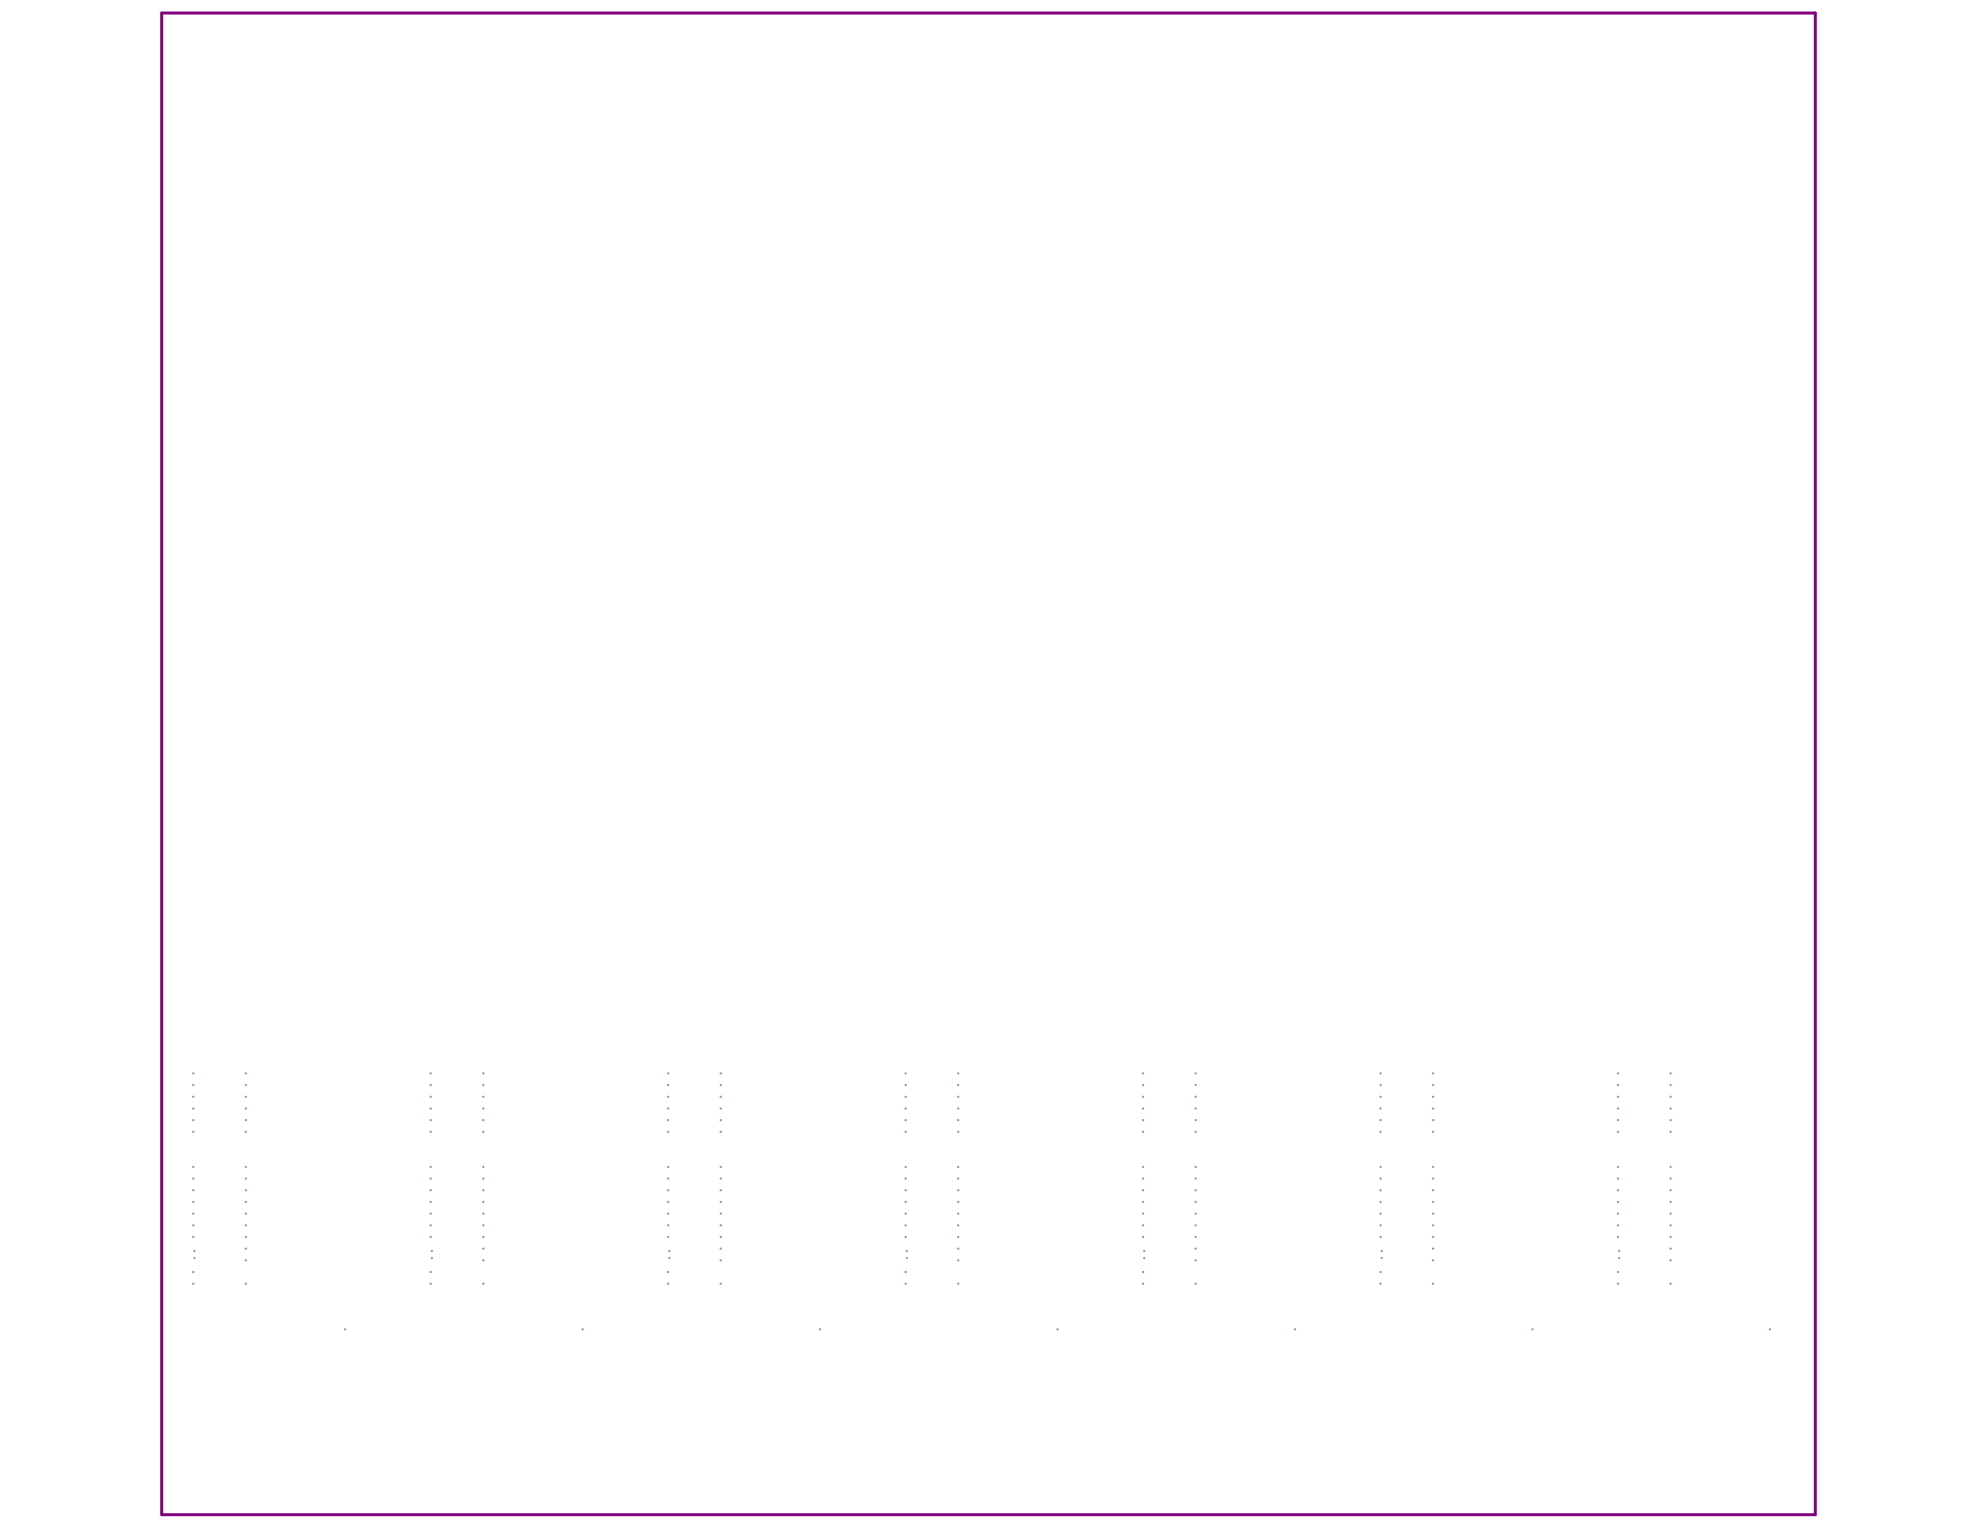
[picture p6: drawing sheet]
<svg xmlns="http://www.w3.org/2000/svg" width="279mm" height="216mm" viewBox="0 0 279 216" stroke-linecap="round" stroke-linejoin="round" font-family="sans-serif">
<path d="M22.8 1.8h233.4v211.9h-233.4z" fill="none" stroke="#800080" stroke-width=".42"/>
<g fill="#a6968d">
<circle cx="235.7" cy="181.1" r=".17"/>
<circle cx="228.3" cy="159.7" r=".17"/>
<circle cx="228.3" cy="164.7" r=".17"/>
<circle cx="235.7" cy="164.7" r=".17"/>
<circle cx="235.7" cy="159.7" r=".17"/>
<circle cx="228.3" cy="151.5" r=".17"/>
<circle cx="235.7" cy="151.5" r=".17"/>
<circle cx="235.7" cy="174.6" r=".17"/>
<circle cx="228.3" cy="179.5" r=".16"/>
<circle cx="249.8" cy="187.6" r=".16"/>
<circle cx="228.3" cy="168" r=".17"/>
<circle cx="235.7" cy="169.6" r=".17"/>
<circle cx="228.3" cy="169.6" r=".17"/>
<circle cx="235.7" cy="171.3" r=".17"/>
<circle cx="228.3" cy="171.3" r=".17"/>
<circle cx="235.7" cy="172.9" r=".17"/>
<circle cx="228.3" cy="172.9" r=".17"/>
<circle cx="235.7" cy="176.2" r=".17"/>
<circle cx="235.7" cy="177.8" r=".17"/>
<circle cx="228.3" cy="181.1" r=".16"/>
<circle cx="235.7" cy="168" r=".17"/>
<circle cx="228.3" cy="166.3" r=".17"/>
<circle cx="235.7" cy="166.3" r=".17"/>
<circle cx="228.3" cy="158.1" r=".17"/>
<circle cx="235.7" cy="158.1" r=".17"/>
<circle cx="228.3" cy="156.4" r=".17"/>
<circle cx="235.7" cy="156.4" r=".17"/>
<circle cx="228.3" cy="154.8" r=".17"/>
<circle cx="235.7" cy="154.8" r=".17"/>
<circle cx="228.3" cy="153.1" r=".17"/>
<circle cx="235.7" cy="153.1" r=".17"/>
<circle cx="228.5" cy="177.5" r=".17"/>
<circle cx="228.5" cy="176.5" r=".17"/>
<circle cx="228.3" cy="174.6" r=".16"/>
<circle cx="202.2" cy="181.1" r=".16"/>
<circle cx="194.8" cy="159.7" r=".17"/>
<circle cx="194.8" cy="164.7" r=".17"/>
<circle cx="202.2" cy="164.7" r=".17"/>
<circle cx="202.2" cy="159.7" r=".17"/>
<circle cx="194.8" cy="151.5" r=".17"/>
<circle cx="202.2" cy="151.5" r=".17"/>
<circle cx="202.2" cy="174.6" r=".16"/>
<circle cx="194.8" cy="179.5" r=".17"/>
<circle cx="216.2" cy="187.6" r=".16"/>
<circle cx="194.8" cy="168" r=".17"/>
<circle cx="202.2" cy="169.6" r=".17"/>
<circle cx="194.8" cy="169.6" r=".17"/>
<circle cx="202.2" cy="171.3" r=".17"/>
<circle cx="194.8" cy="171.3" r=".17"/>
<circle cx="202.2" cy="172.9" r=".17"/>
<circle cx="194.8" cy="172.9" r=".17"/>
<circle cx="202.2" cy="176.2" r=".17"/>
<circle cx="202.2" cy="177.8" r=".16"/>
<circle cx="194.8" cy="181.1" r=".16"/>
<circle cx="202.2" cy="168" r=".17"/>
<circle cx="194.8" cy="166.3" r=".17"/>
<circle cx="202.2" cy="166.3" r=".17"/>
<circle cx="194.8" cy="158.1" r=".17"/>
<circle cx="202.2" cy="158.1" r=".17"/>
<circle cx="194.8" cy="156.4" r=".17"/>
<circle cx="202.2" cy="156.4" r=".17"/>
<circle cx="194.8" cy="154.8" r=".17"/>
<circle cx="202.2" cy="154.8" r=".17"/>
<circle cx="194.8" cy="153.1" r=".17"/>
<circle cx="202.2" cy="153.1" r=".17"/>
<circle cx="195" cy="177.5" r=".17"/>
<circle cx="195" cy="176.5" r=".17"/>
<circle cx="194.8" cy="174.6" r=".16"/>
<circle cx="168.7" cy="181.1" r=".16"/>
<circle cx="161.3" cy="159.7" r=".17"/>
<circle cx="161.3" cy="164.7" r=".17"/>
<circle cx="168.7" cy="164.7" r=".17"/>
<circle cx="168.7" cy="159.7" r=".17"/>
<circle cx="161.3" cy="151.5" r=".17"/>
<circle cx="168.7" cy="151.5" r=".17"/>
<circle cx="168.7" cy="174.6" r=".16"/>
<circle cx="161.3" cy="179.5" r=".16"/>
<circle cx="182.7" cy="187.6" r=".16"/>
<circle cx="161.3" cy="168" r=".17"/>
<circle cx="168.7" cy="169.6" r=".17"/>
<circle cx="161.3" cy="169.6" r=".17"/>
<circle cx="168.7" cy="171.3" r=".17"/>
<circle cx="161.3" cy="171.3" r=".17"/>
<circle cx="168.7" cy="172.9" r=".17"/>
<circle cx="161.3" cy="172.9" r=".17"/>
<circle cx="168.7" cy="176.2" r=".17"/>
<circle cx="168.7" cy="177.8" r=".16"/>
<circle cx="161.3" cy="181.1" r=".16"/>
<circle cx="168.7" cy="168" r=".17"/>
<circle cx="161.3" cy="166.3" r=".17"/>
<circle cx="168.7" cy="166.3" r=".17"/>
<circle cx="161.3" cy="158.1" r=".17"/>
<circle cx="168.7" cy="158.1" r=".17"/>
<circle cx="161.3" cy="156.4" r=".17"/>
<circle cx="168.7" cy="156.4" r=".17"/>
<circle cx="161.3" cy="154.8" r=".17"/>
<circle cx="168.7" cy="154.8" r=".17"/>
<circle cx="161.3" cy="153.1" r=".17"/>
<circle cx="168.7" cy="153.1" r=".17"/>
<circle cx="161.5" cy="177.5" r=".17"/>
<circle cx="161.5" cy="176.5" r=".17"/>
<circle cx="161.3" cy="174.6" r=".16"/>
<circle cx="135.2" cy="181.1" r=".16"/>
<circle cx="127.8" cy="159.7" r=".17"/>
<circle cx="127.8" cy="164.7" r=".17"/>
<circle cx="135.2" cy="164.7" r=".17"/>
<circle cx="135.2" cy="159.7" r=".17"/>
<circle cx="127.8" cy="151.5" r=".17"/>
<circle cx="135.2" cy="151.5" r=".17"/>
<circle cx="135.2" cy="174.6" r=".16"/>
<circle cx="127.8" cy="179.5" r=".16"/>
<circle cx="149.2" cy="187.6" r=".17"/>
<circle cx="127.8" cy="168" r=".17"/>
<circle cx="135.2" cy="169.6" r=".17"/>
<circle cx="127.8" cy="169.6" r=".17"/>
<circle cx="135.2" cy="171.3" r=".17"/>
<circle cx="127.8" cy="171.3" r=".17"/>
<circle cx="135.2" cy="172.9" r=".17"/>
<circle cx="127.8" cy="172.9" r=".17"/>
<circle cx="135.2" cy="176.2" r=".17"/>
<circle cx="135.2" cy="177.8" r=".16"/>
<circle cx="127.8" cy="181.1" r=".16"/>
<circle cx="135.2" cy="168" r=".17"/>
<circle cx="127.8" cy="166.3" r=".17"/>
<circle cx="135.2" cy="166.3" r=".17"/>
<circle cx="127.8" cy="158.1" r=".17"/>
<circle cx="135.2" cy="158.1" r=".17"/>
<circle cx="127.8" cy="156.4" r=".17"/>
<circle cx="135.2" cy="156.4" r=".17"/>
<circle cx="127.8" cy="154.8" r=".17"/>
<circle cx="135.2" cy="154.8" r=".17"/>
<circle cx="127.8" cy="153.1" r=".17"/>
<circle cx="135.2" cy="153.1" r=".17"/>
<circle cx="128" cy="177.5" r=".17"/>
<circle cx="128" cy="176.5" r=".17"/>
<circle cx="127.8" cy="174.6" r=".16"/>
<circle cx="101.7" cy="181.1" r=".16"/>
<circle cx="94.3" cy="159.7" r=".17"/>
<circle cx="94.3" cy="164.7" r=".17"/>
<circle cx="101.7" cy="164.7" r=".17"/>
<circle cx="101.7" cy="159.7" r=".17"/>
<circle cx="94.3" cy="151.5" r=".17"/>
<circle cx="101.7" cy="151.5" r=".17"/>
<circle cx="101.7" cy="174.6" r=".16"/>
<circle cx="94.3" cy="179.5" r=".17"/>
<circle cx="115.7" cy="187.6" r=".16"/>
<circle cx="94.3" cy="168" r=".17"/>
<circle cx="101.7" cy="169.6" r=".17"/>
<circle cx="94.3" cy="169.6" r=".17"/>
<circle cx="101.7" cy="171.3" r=".17"/>
<circle cx="94.3" cy="171.3" r=".17"/>
<circle cx="101.7" cy="172.9" r=".17"/>
<circle cx="94.3" cy="172.9" r=".17"/>
<circle cx="101.7" cy="176.2" r=".17"/>
<circle cx="101.7" cy="177.8" r=".16"/>
<circle cx="94.3" cy="181.1" r=".17"/>
<circle cx="101.7" cy="168" r=".17"/>
<circle cx="94.3" cy="166.3" r=".17"/>
<circle cx="101.7" cy="166.3" r=".17"/>
<circle cx="94.3" cy="158.1" r=".17"/>
<circle cx="101.7" cy="158.1" r=".17"/>
<circle cx="94.3" cy="156.4" r=".17"/>
<circle cx="101.7" cy="156.4" r=".17"/>
<circle cx="94.3" cy="154.8" r=".17"/>
<circle cx="101.7" cy="154.8" r=".17"/>
<circle cx="94.3" cy="153.1" r=".17"/>
<circle cx="101.7" cy="153.1" r=".17"/>
<circle cx="94.5" cy="177.5" r=".17"/>
<circle cx="94.5" cy="176.5" r=".17"/>
<circle cx="94.3" cy="174.6" r=".17"/>
<circle cx="68.2" cy="181.1" r=".16"/>
<circle cx="60.8" cy="159.7" r=".17"/>
<circle cx="60.8" cy="164.7" r=".17"/>
<circle cx="68.2" cy="164.7" r=".17"/>
<circle cx="68.2" cy="159.7" r=".17"/>
<circle cx="60.8" cy="151.5" r=".17"/>
<circle cx="68.2" cy="151.5" r=".17"/>
<circle cx="68.2" cy="174.6" r=".16"/>
<circle cx="60.8" cy="179.5" r=".16"/>
<circle cx="82.2" cy="187.6" r=".16"/>
<circle cx="60.8" cy="168" r=".17"/>
<circle cx="68.2" cy="169.6" r=".17"/>
<circle cx="60.8" cy="169.6" r=".17"/>
<circle cx="68.2" cy="171.3" r=".17"/>
<circle cx="60.8" cy="171.3" r=".17"/>
<circle cx="68.2" cy="172.9" r=".17"/>
<circle cx="60.8" cy="172.9" r=".17"/>
<circle cx="68.2" cy="176.2" r=".17"/>
<circle cx="68.2" cy="177.8" r=".16"/>
<circle cx="60.8" cy="181.1" r=".16"/>
<circle cx="68.2" cy="168" r=".17"/>
<circle cx="60.8" cy="166.3" r=".17"/>
<circle cx="68.2" cy="166.3" r=".17"/>
<circle cx="60.8" cy="158.1" r=".17"/>
<circle cx="68.2" cy="158.1" r=".17"/>
<circle cx="60.8" cy="156.4" r=".17"/>
<circle cx="68.2" cy="156.4" r=".17"/>
<circle cx="60.8" cy="154.8" r=".17"/>
<circle cx="68.2" cy="154.8" r=".17"/>
<circle cx="60.8" cy="153.1" r=".17"/>
<circle cx="68.2" cy="153.1" r=".17"/>
<circle cx="60.9" cy="177.5" r=".17"/>
<circle cx="60.9" cy="176.5" r=".17"/>
<circle cx="60.8" cy="174.6" r=".16"/>
<circle cx="27.3" cy="174.6" r=".16"/>
<circle cx="27.4" cy="176.5" r=".17"/>
<circle cx="27.4" cy="177.5" r=".17"/>
<circle cx="34.7" cy="153.1" r=".17"/>
<circle cx="27.3" cy="153.1" r=".17"/>
<circle cx="34.7" cy="154.8" r=".17"/>
<circle cx="27.3" cy="154.8" r=".17"/>
<circle cx="34.7" cy="156.4" r=".17"/>
<circle cx="27.3" cy="156.4" r=".17"/>
<circle cx="34.7" cy="158.1" r=".17"/>
<circle cx="27.3" cy="158.1" r=".17"/>
<circle cx="34.7" cy="166.3" r=".17"/>
<circle cx="27.3" cy="166.3" r=".17"/>
<circle cx="34.7" cy="168" r=".17"/>
<circle cx="27.3" cy="181.1" r=".16"/>
<circle cx="34.7" cy="177.8" r=".16"/>
<circle cx="34.7" cy="176.2" r=".17"/>
<circle cx="27.3" cy="172.9" r=".17"/>
<circle cx="34.7" cy="172.9" r=".17"/>
<circle cx="27.3" cy="171.3" r=".17"/>
<circle cx="34.7" cy="171.3" r=".17"/>
<circle cx="27.3" cy="169.6" r=".17"/>
<circle cx="34.7" cy="169.6" r=".17"/>
<circle cx="27.3" cy="168" r=".17"/>
<circle cx="48.7" cy="187.6" r=".16"/>
<circle cx="27.3" cy="179.5" r=".16"/>
<circle cx="34.7" cy="174.6" r=".16"/>
<circle cx="34.7" cy="151.5" r=".17"/>
<circle cx="27.3" cy="151.5" r=".17"/>
<circle cx="34.7" cy="159.7" r=".17"/>
<circle cx="34.7" cy="164.7" r=".17"/>
<circle cx="27.3" cy="164.7" r=".17"/>
<circle cx="27.3" cy="159.7" r=".17"/>
<circle cx="34.7" cy="181.1" r=".16"/>
</g>
</svg>
